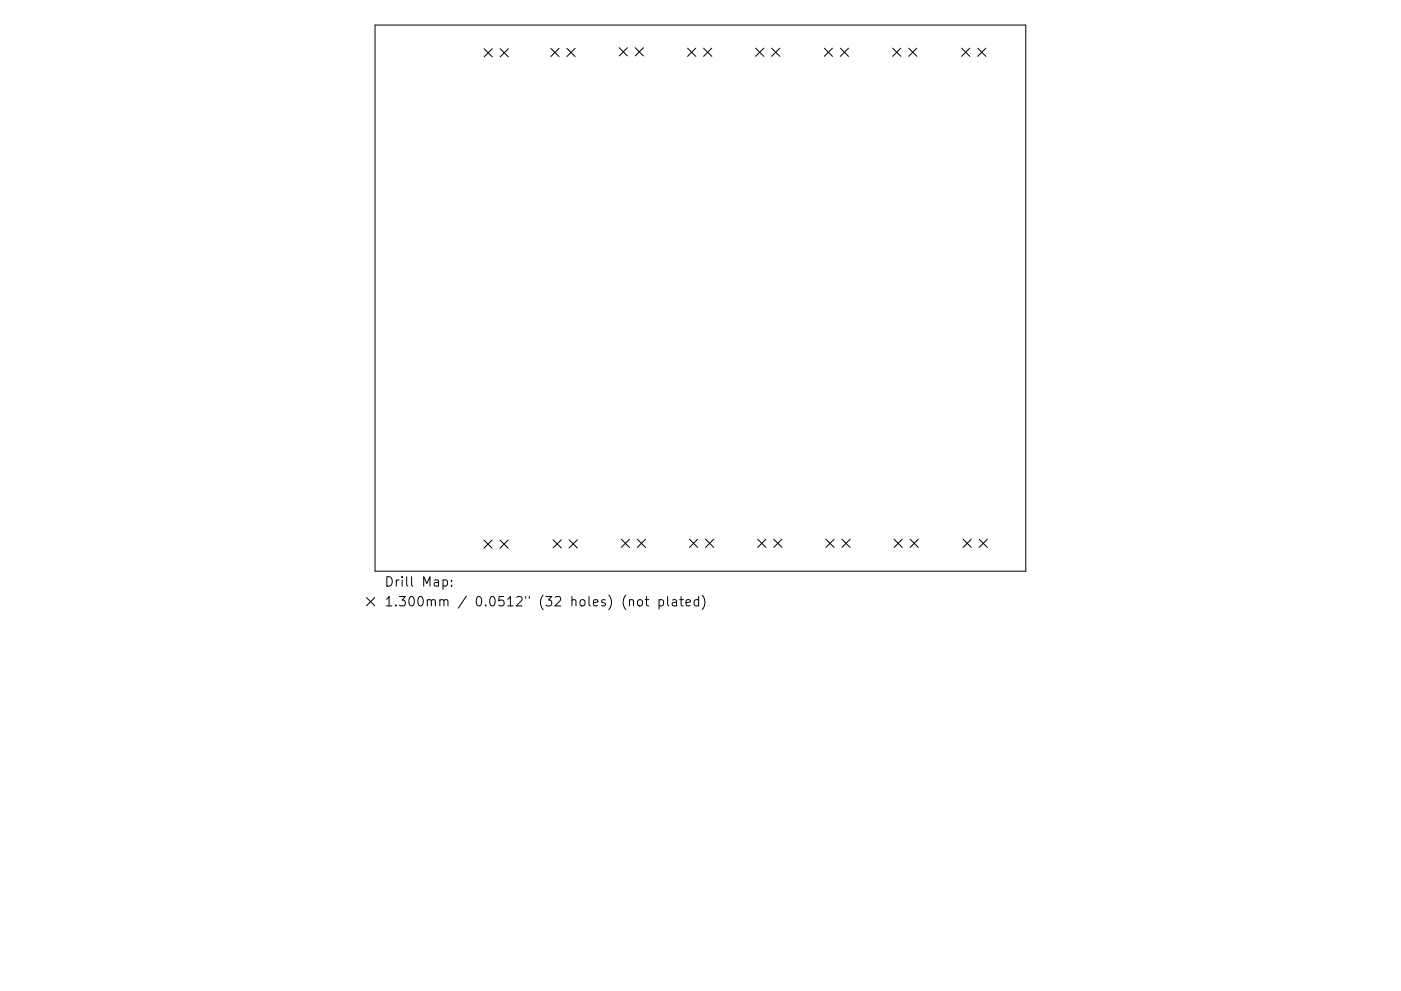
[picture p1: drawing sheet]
<svg xmlns="http://www.w3.org/2000/svg" width="297mm" height="210mm" viewBox="0 0 297 210" stroke-linecap="round" stroke-linejoin="round" font-family="sans-serif">
<defs><g id="words">
<g font-size="2.8">
<text x="81.4" y="124.5">Drill Map:</text>
<text x="81.4" y="128.7">1.300mm / 0.0512&quot; (32 holes) (not plated)</text>
</g>
</g></defs>
<g fill="none" stroke="#000" stroke-width=".21">
<path d="M79.5 5.3h138v115.9h-138zM102.6 10.3l1.8 1.8M104.4 10.3l-1.8 1.8M106 10.3l1.8 1.8M107.8 10.3l-1.8 1.8M116.8 10.3l1.7 1.7M118.5 10.3l-1.7 1.7M120.2 10.3l1.7 1.7M121.9 10.3l-1.7 1.7M131.3 10.1l1.7 1.8M133 10.1l-1.7 1.8M134.7 10.1l1.7 1.8"/>
<path d="M136.4 10.1l-1.7 1.8M145.8 10.2l1.7 1.8M147.5 10.2l-1.7 1.8M149.2 10.2l1.7 1.8M150.9 10.2l-1.7 1.8M160.2 10.2l1.7 1.8M161.9 10.2l-1.7 1.8M163.6 10.2l1.7 1.8M165.3 10.2l-1.7 1.8M174.8 10.2l1.7 1.8M176.5 10.2l-1.7 1.8M178.2 10.2l1.7 1.8"/>
<path d="M179.9 10.2l-1.7 1.8M189.3 10.2l1.7 1.8M191 10.2l-1.7 1.8M192.7 10.2l1.7 1.8M194.4 10.2l-1.7 1.8M203.9 10.2l1.7 1.8M205.6 10.2l-1.7 1.8M207.3 10.2l1.7 1.8M209 10.2l-1.7 1.8M102.6 114.6l1.7 1.7M104.3 114.6l-1.7 1.7M106 114.6l1.7 1.7"/>
<path d="M107.7 114.6l-1.7 1.7M117.3 114.5l1.7 1.8M119 114.5l-1.7 1.8M120.7 114.5l1.7 1.8M122.4 114.5l-1.7 1.8M131.7 114.4l1.8 1.7M133.5 114.4l-1.8 1.7M135.1 114.4l1.8 1.7M136.9 114.4l-1.8 1.7M146.2 114.4l1.7 1.7M147.9 114.4l-1.7 1.7M149.6 114.4l1.7 1.7"/>
<path d="M151.3 114.4l-1.7 1.7M160.6 114.4l1.8 1.7M162.4 114.4l-1.8 1.7M164 114.4l1.8 1.7M165.8 114.4l-1.8 1.7M175.1 114.4l1.7 1.7M176.8 114.4l-1.7 1.7M178.5 114.4l1.7 1.7M180.2 114.4l-1.7 1.7M189.6 114.4l1.7 1.7M191.3 114.4l-1.7 1.7M193 114.4l1.7 1.7"/>
<path d="M194.7 114.4l-1.7 1.7M204.2 114.4l1.7 1.7M205.9 114.4l-1.7 1.7M207.6 114.4l1.7 1.7M209.3 114.4l-1.7 1.7M77.7 126.8l1.7 1.7M79.4 126.8l-1.7 1.7M93.9 123.1l.6-.1 .4 .4v.6l-.2 .3h-.8M95.7 124.2v.2M95.7 123.1v.2M133.5 127.4l.2-.2 .5 .1 .1 1.3M135.3 127.4l.2-.2a.54 .54 0 0 1 .7 .4v.6a.54 .54 0 0 1-.5 .4 .54 .54 0 0 1-.5-.4z"/>
<path d="M136.8 127.2h.7M137.1 126.6v1.7l.1 .2 .3 .1M139.7 127.3l.6-.1 .4 .4v.6l-.2 .3h-.8M139.7 127.2v2M141.5 126.6v1.7l.3 .3M142.6 127.3h.8l.1 1.3M143.5 127.7l-.7 .1a.39 .39 0 0 0-.3 .4 .39 .39 0 0 0 .3 .4l.7-.1M144.1 127.2h.8M144.4 126.6v1.7l.1 .2 .4 .1M145.5 127.9l.9-.2-.1-.4-.6-.1-.2 .3v1h.8M148.1 127.3l-.6-.1-.3 .4v.6l.2 .3h.7M148.1 126.6v2"/>
<path d="M148.9 126.3a2.29 2.29 0 0 1 0 3"/>
</g>
<use href="#words"/>
</svg>
